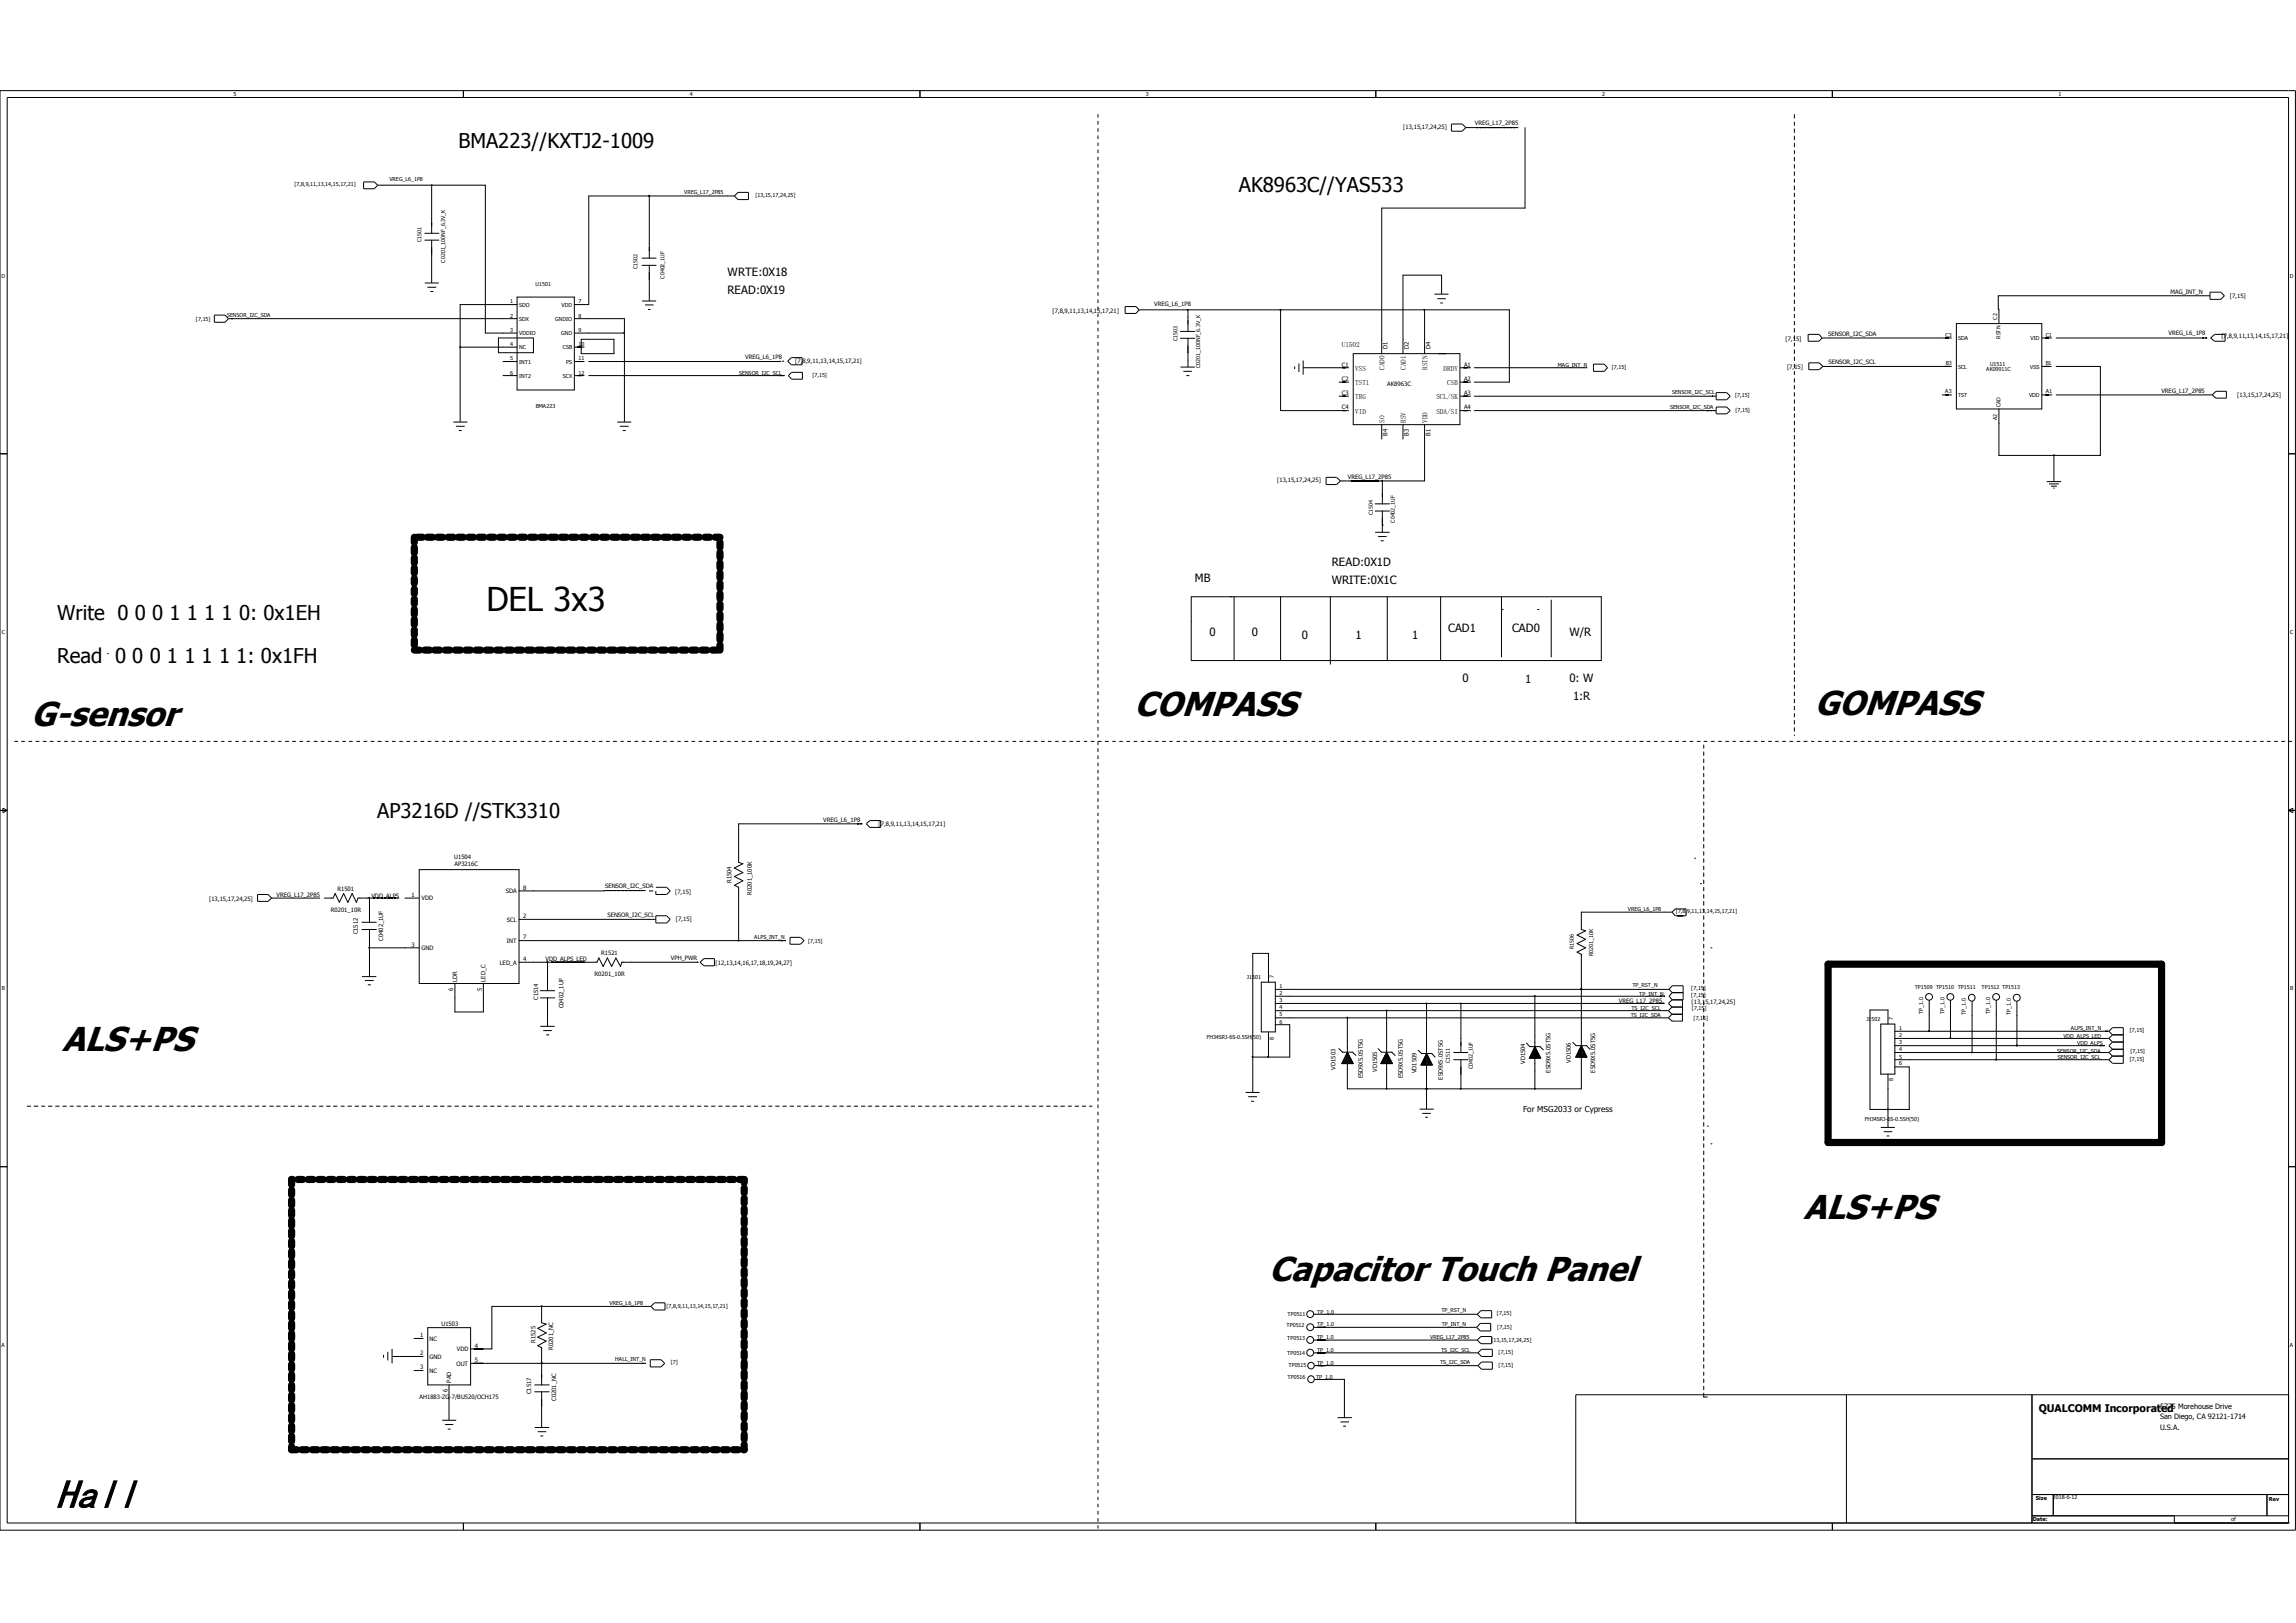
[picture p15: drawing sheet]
<svg xmlns="http://www.w3.org/2000/svg" width="297mm" height="210mm" viewBox="0 0 297 210" stroke-linecap="round" stroke-linejoin="round" font-family="sans-serif">
<defs><g id="words">
<text font-size="5.4" x="7.2" y="195.1">Hall</text>
<g font-size="4.5">
<text x="4" y="93.9">G-sensor</text>
<text x="146.7" y="92.6">COMPASS</text>
<text x="234.7" y="92.5">GOMPASS</text>
<text x="8" y="136">ALS+PS</text>
<text x="233.3" y="157.7">ALS+PS</text>
<text x="164.1" y="165.8">Capacitor Touch Panel</text>
</g>
<text font-size="4.2" x="62.9" y="79.1">DEL 3x3</text>
<g font-size="2.6">
<text x="59.3" y="19.2">BMA223//KXTJ2-1009</text>
<text x="160.3" y="24.8">AK8963C//YAS533</text>
<text x="7.4" y="80.2">Write 0 0 0 1 1 1 1 0: 0x1EH</text>
<text x="7.4" y="85.8">Read 0 0 0 1 1 1 1 1: 0x1FH</text>
<text x="48.8" y="105.8">AP3216D //STK3310</text>
</g>
<g font-size="1.5">
<text x="94.1" y="35.7">WRTE:0X18</text>
<text x="94.1" y="38">READ:0X19</text>
<text x="154.6" y="75.3">MB</text>
<text x="172.3" y="73.2">READ:0X1D</text>
<text x="172.3" y="75.5">WRITE:0X1C</text>
<text x="156.4" y="82.2">0</text>
<text x="161.9" y="82.2">0</text>
<text x="168.4" y="82.7">0</text>
<text x="175.3" y="82.7">1</text>
<text x="182.7" y="82.7">1</text>
<text x="187.3" y="81.8">CAD1</text>
<text x="195.6" y="81.8">CAD0</text>
<text x="203" y="82.2">W/R</text>
<text x="189.2" y="88.3">0</text>
<text x="197.3" y="88.3">1</text>
<text x="203" y="88.3">0: W</text>
<text x="203.5" y="90.5">1:R</text>
</g>
<text font-size="1.4" x="263.7" y="182.7">QUALCOMM Incorporated</text>
<text font-size="1.1" x="197" y="143.8">For MSG2033 or Cypress</text>
<g font-size=".9">
<text x="173.6" y="44.9">U1502</text>
<text x="175.3" y="48">VSS</text>
<text x="179.1" y="47.9" transform="rotate(-90 179.1 47.9)">CAD0</text>
<text x="181.9" y="47.9" transform="rotate(-90 181.9 47.9)">CAD1</text>
<text x="184.7" y="47.9" transform="rotate(-90 184.7 47.9)">RSTN</text>
<text x="186.7" y="48">DRDY</text>
<text x="175.3" y="49.8">TST1</text>
<text x="175.3" y="51.6">TRG</text>
<text x="175.3" y="53.5">VID</text>
<text x="185.8" y="51.6">SCL/SK</text>
<text x="185.8" y="53.5">SDA/SI</text>
<text x="187.2" y="49.8">CSB</text>
<text x="179.1" y="54.7" transform="rotate(-90 179.1 54.7)">SO</text>
<text x="181.9" y="54.7" transform="rotate(-90 181.9 54.7)">RSV</text>
<text x="184.7" y="54.7" transform="rotate(-90 184.7 54.7)">VDD</text>
<text x="279.4" y="185">U.S.A.</text>
<text x="279.4" y="183.6">San Diego, CA 92121-1714</text>
<text x="279.4" y="182.2">5775 Morehouse Drive</text>
</g>
<g font-size=".8">
<text x="181.5" y="16.7">[13,15,17,24,25]</text>
<text x="190.8" y="16.2">VREG_L17_2P85</text>
<text x="136.1" y="40.4">[7,8,9,11,13,14,15,17,21]</text>
<text x="149.3" y="39.6">VREG_L6_1P8</text>
<text x="280.8" y="38">MAG_INT_N</text>
<text x="288.4" y="38.6">[7,15]</text>
<text x="96.4" y="46.5">VREG_L6_1P8</text>
<text x="102.9" y="47">[7,8,9,11,13,14,15,17,21]</text>
<text x="173.6" y="47.4">C1</text>
<text x="179.5" y="45.2" transform="rotate(-90 179.5 45.2)">D1</text>
<text x="182.2" y="45.2" transform="rotate(-90 182.2 45.2)">D2</text>
<text x="185" y="45.2" transform="rotate(-90 185 45.2)">D4</text>
<text x="189.4" y="47.4">A1</text>
<text x="231" y="44.1">[7,15]</text>
<text x="231.2" y="47.8">[7,15]</text>
<text x="236.5" y="43.4">SENSOR_I2C_SDA</text>
<text x="236.5" y="47.1">SENSOR_I2C_SCL</text>
<text x="280.5" y="43.4">VREG_L6_1P8</text>
<text x="287.4" y="43.7">[7,8,9,11,13,14,15,17,21]</text>
<text x="173.6" y="49.2">C2</text>
<text x="173.6" y="51.1">C3</text>
<text x="173.6" y="52.9">C4</text>
<text x="179.4" y="49.9">AK8963C</text>
<text x="189.4" y="49.2">A2</text>
<text x="189.4" y="51.1">A3</text>
<text x="189.4" y="52.9">A4</text>
<text x="279.6" y="50.9">VREG_L17_2P85</text>
<text x="289.4" y="51.3">[13,15,17,24,25]</text>
<text x="179.5" y="56.4" transform="rotate(-90 179.5 56.4)">B4</text>
<text x="182.2" y="56.4" transform="rotate(-90 182.2 56.4)">B3</text>
<text x="185" y="56.4" transform="rotate(-90 185 56.4)">B1</text>
<text x="165.2" y="62.4">[13,15,17,24,25]</text>
<text x="174.4" y="62">VREG_L17_2P85</text>
<text x="106.5" y="106.4">VREG_L6_1P8</text>
<text x="113.7" y="106.8">[7,8,9,11,13,14,15,17,21]</text>
<text x="58.8" y="111.1">U1504</text>
<text x="58.8" y="112.1">AP3216C</text>
<text x="27" y="116.6">[13,15,17,24,25]</text>
<text x="35.8" y="116">VREG_L17_2P85</text>
<text x="42.8" y="117.9">R0201_10R</text>
<text x="43.6" y="115.3">R1501</text>
<text x="48" y="116.2">VDD_ALPS</text>
<text x="53.3" y="116">1</text>
<text x="54.5" y="116.5">VDD</text>
<text x="65.4" y="115.6">SDA</text>
<text x="65.6" y="119.3">SCL</text>
<text x="67.7" y="118.8">2</text>
<text x="67.7" y="115.1">8</text>
<text x="78.3" y="114.9">SENSOR_I2C_SDA</text>
<text x="78.6" y="118.7">SENSOR_I2C_SCL</text>
<text x="87.3" y="115.7">[7,15]</text>
<text x="87.4" y="119.2">[7,15]</text>
<text x="94.6" y="114.3" transform="rotate(-90 94.6 114.3)">R1504</text>
<text x="97.3" y="115.8" transform="rotate(-90 97.3 115.8)">R0201_100K</text>
<text x="46.3" y="120.9" transform="rotate(-90 46.3 120.9)">C1512</text>
<text x="49.6" y="121.7" transform="rotate(-90 49.6 121.7)">C0402_1UF</text>
<text x="53.3" y="122.5">3</text>
<text x="54.5" y="122.9">GND</text>
<text x="64.6" y="124.8">LED_A</text>
<text x="65.6" y="122">INT</text>
<text x="67.7" y="121.5">7</text>
<text x="67.7" y="124.3">4</text>
<text x="70.6" y="124.4">VDD_ALPS_LED</text>
<text x="77.8" y="123.6">R1521</text>
<text x="86.8" y="124.2">VPH_PWR</text>
<text x="92.6" y="124.8">[12,13,14,16,17,18,19,24,27]</text>
<text x="58.6" y="128.2" transform="rotate(-90 58.6 128.2)">6</text>
<text x="59.1" y="127" transform="rotate(-90 59.1 127)">LDR</text>
<text x="62.3" y="128.2" transform="rotate(-90 62.3 128.2)">5</text>
<text x="62.8" y="127" transform="rotate(-90 62.8 127)">LED_C</text>
<text x="69.6" y="129.4" transform="rotate(-90 69.6 129.4)">C1514</text>
<text x="72.9" y="130.5" transform="rotate(-90 72.9 130.5)">C0402_1UF</text>
<text x="76.9" y="126.2">R0201_10R</text>
<text x="209.4" y="129.8">VREG_L17_2P85</text>
<text x="218.8" y="129.9">[13,15,17,24,25]</text>
<text x="197.3" y="137.7" transform="rotate(-90 197.3 137.7)">VD1504</text>
<text x="203.2" y="137.5" transform="rotate(-90 203.2 137.5)">VD1506</text>
<text x="172.7" y="138.4" transform="rotate(-90 172.7 138.4)">VD1503</text>
<text x="176.3" y="139.5" transform="rotate(-90 176.3 139.5)">ESD9X5.0ST5G</text>
<text x="178.1" y="138.7" transform="rotate(-90 178.1 138.7)">VD1505</text>
<text x="181.5" y="139.5" transform="rotate(-90 181.5 139.5)">ESD9X5.0ST5G</text>
<text x="183.2" y="138.9" transform="rotate(-90 183.2 138.9)">VD1509</text>
<text x="186.6" y="139.7" transform="rotate(-90 186.6 139.7)">ESD9X5.0ST5G</text>
<text x="200.6" y="138.8" transform="rotate(-90 200.6 138.8)">ESD9X5.0ST5G</text>
<text x="206.4" y="138.8" transform="rotate(-90 206.4 138.8)">ESD9X5.0ST5G</text>
<text x="54.4" y="173">1</text>
<text x="55.6" y="173.5">NC</text>
<text x="57.1" y="171.5">U1503</text>
<text x="69.3" y="173.7" transform="rotate(-90 69.3 173.7)">R1525</text>
<text x="54.4" y="175.3">2</text>
<text x="54.4" y="177.2">3</text>
<text x="55.6" y="175.8">GND</text>
<text x="55.6" y="177.6">NC</text>
<text x="58.4" y="178.9" transform="rotate(-90 58.4 178.9)">PAD</text>
<text x="59.1" y="176.7">OUT</text>
<text x="59.1" y="174.8">VDD</text>
<text x="61.4" y="174.4">4</text>
<text x="61.4" y="176.2">5</text>
<text x="71.5" y="174.7" transform="rotate(-90 71.5 174.7)">R0201_NC</text>
<text x="54.3" y="181.1">AH1883-ZG-7/BU520/OCH175</text>
<text x="57.9" y="180.2" transform="rotate(-90 57.9 180.2)">6</text>
<text x="68.7" y="180.4" transform="rotate(-90 68.7 180.4)">C1517</text>
<text x="72" y="181.3" transform="rotate(-90 72 181.3)">C0201_NC</text>
</g>
<g font-size=".7">
<text x="30.2" y="12.4">5</text>
<text x="89.2" y="12.4">4</text>
<text x="148.2" y="12.4">3</text>
<text x="207.3" y="12.4">2</text>
<text x="266.3" y="12.4">1</text>
<text x="50.4" y="23.4">VREG_L6_1P8</text>
<text x="38.1" y="24.1">[7,8,9,11,13,14,15,17,21]</text>
<text x="88.5" y="25.1">VREG_L17_2P85</text>
<text x="97.7" y="25.5">[13,15,17,24,25]</text>
<text x=".2" y="36">D</text>
<text x="54.5" y="31.4" transform="rotate(-90 54.5 31.4)">C1501</text>
<text x="57.6" y="34" transform="rotate(-90 57.6 34)">C0201_100NF_6.3V_K</text>
<text x="82.5" y="34.8" transform="rotate(-90 82.5 34.8)">C1502</text>
<text x="296.2" y="36">D</text>
<text x="25.4" y="41.6">[7,15]</text>
<text x="29.4" y="41.1">SENSOR_I2C_SDA</text>
<text x="66" y="39.2">1</text>
<text x="66" y="41.1">2</text>
<text x="67.2" y="39.7">SDO</text>
<text x="67.2" y="41.5">SDX</text>
<text x="69.3" y="36.9">U1501</text>
<text x="71.8" y="41.5">GNDIO</text>
<text x="72.6" y="39.7">VDD</text>
<text x="74.8" y="39.2">7</text>
<text x="74.8" y="41.1">8</text>
<text x="86" y="36.1" transform="rotate(-90 86 36.1)">C0402_1UF</text>
<text x="258.4" y="41.3" transform="rotate(-90 258.4 41.3)">C2</text>
<text x="66" y="42.9">3</text>
<text x="66" y="44.8">4</text>
<text x="66" y="46.6">5</text>
<text x="67.2" y="43.4">VDDIO</text>
<text x="67.2" y="45.2">NC</text>
<text x="67.2" y="47.1">INT1</text>
<text x="72.6" y="43.4">GND</text>
<text x="72.8" y="45.2">CSB</text>
<text x="73.2" y="47.1">PS</text>
<text x="74.8" y="42.9">9</text>
<text x="74.8" y="44.8">10</text>
<text x="74.8" y="46.6">11</text>
<text x="152.3" y="44.2" transform="rotate(-90 152.3 44.2)">C1503</text>
<text x="155.3" y="47.6" transform="rotate(-90 155.3 47.6)">C0201_100NF_6.3V_K</text>
<text x="201.5" y="47.4">MAG_INT_N</text>
<text x="208.5" y="47.7">[7,15]</text>
<text x="251.7" y="43.5">C3</text>
<text x="251.7" y="47.2">B3</text>
<text x="253.3" y="47.7">SCL</text>
<text x="253.3" y="44">SDA</text>
<text x="256.9" y="47.9">AK09911C</text>
<text x="257.4" y="47.3">U1511</text>
<text x="258.8" y="43.8" transform="rotate(-90 258.8 43.8)">RSTN</text>
<text x="262.6" y="47.7">VSS</text>
<text x="262.7" y="44">VID</text>
<text x="264.6" y="47.2">B1</text>
<text x="264.6" y="43.5">C1</text>
<text x="66" y="48.5">6</text>
<text x="67.2" y="48.9">INT2</text>
<text x="69.3" y="52.8">BMA223</text>
<text x="72.8" y="48.9">SCX</text>
<text x="74.8" y="48.5">12</text>
<text x="95.6" y="48.5">SENSOR_I2C_SCL</text>
<text x="105.1" y="48.8">[7,15]</text>
<text x="216" y="52.9">SENSOR_I2C_SDA</text>
<text x="216.3" y="51">SENSOR_I2C_SCL</text>
<text x="224.5" y="51.4">[7,15]</text>
<text x="224.5" y="53.3">[7,15]</text>
<text x="251.6" y="50.9">A3</text>
<text x="253.3" y="51.4">TST</text>
<text x="258.8" y="52.7" transform="rotate(-90 258.8 52.7)">CAD</text>
<text x="262.5" y="51.4">VDD</text>
<text x="264.6" y="50.9">A1</text>
<text x="258.4" y="54.3" transform="rotate(-90 258.4 54.3)">A2</text>
<text x="177.6" y="66.7" transform="rotate(-90 177.6 66.7)">C1504</text>
<text x="180.4" y="67.6" transform="rotate(-90 180.4 67.6)">C0402_1UF</text>
<text x=".3" y="82.1">C</text>
<text x="296.2" y="82.1">C</text>
<text x="210.6" y="117.9">VREG_L6_1P8</text>
<text x="216.8" y="118.2">[7,8,9,11,13,14,15,17,21]</text>
<text x="97.6" y="121.6">ALPS_INT_N</text>
<text x="104.5" y="122">[7,15]</text>
<text x="203.6" y="122.8" transform="rotate(-90 203.6 122.8)">R1506</text>
<text x="206.1" y="123.7" transform="rotate(-90 206.1 123.7)">R0201_10K</text>
<text x=".3" y="128.2">B</text>
<text x="161.3" y="126.7">J1501</text>
<text x="164.8" y="126.5" transform="rotate(-90 164.8 126.5)">7</text>
<text x="165.5" y="127.8">1</text>
<text x="165.5" y="128.7">2</text>
<text x="165.5" y="129.7">3</text>
<text x="165.5" y="130.6">4</text>
<text x="165.5" y="131.5">5</text>
<text x="211" y="131.6">TS_I2C_SDA</text>
<text x="211" y="130.7">TS_I2C_SCL</text>
<text x="211.2" y="127.7">TP_RST_N</text>
<text x="212.1" y="128.8">TP_INT_N</text>
<text x="218.8" y="129">[7,15]</text>
<text x="218.8" y="128.1">[7,15]</text>
<text x="218.9" y="130.7">[7,15]</text>
<text x="219.1" y="131.9">[7,15]</text>
<text x="244.9" y="132" transform="rotate(-90 244.9 132)">7</text>
<text x="247.7" y="127.9">TP1509 TP1510 TP1511</text>
<text x="248.8" y="131.2" transform="rotate(-90 248.8 131.2)">TP_1.0</text>
<text x="251.5" y="131.2" transform="rotate(-90 251.5 131.2)">TP_1.0</text>
<text x="254.3" y="131.3" transform="rotate(-90 254.3 131.3)">TP_1.0</text>
<text x="256.3" y="127.9">TP1512 TP1513</text>
<text x="257.4" y="131.2" transform="rotate(-90 257.4 131.2)">TP_1.0</text>
<text x="260.1" y="131.3" transform="rotate(-90 260.1 131.3)">TP_1.0</text>
<text x="296.2" y="128.2">B</text>
<text x="156.1" y="134.4">FH34SRJ-6S-0.5SH(50)</text>
<text x="164.8" y="134.5" transform="rotate(-90 164.8 134.5)">8</text>
<text x="165.5" y="132.4">6</text>
<text x="187.5" y="137.6" transform="rotate(-90 187.5 137.6)">C1511</text>
<text x="241.4" y="132.1">J1502</text>
<text x="245.7" y="133.3">1</text>
<text x="245.7" y="134.2">2</text>
<text x="245.7" y="135.1">3</text>
<text x="245.7" y="136">4</text>
<text x="245.7" y="137">5</text>
<text x="245.7" y="137.9">6</text>
<text x="266.1" y="136.2">SENSOR_I2C_SDA</text>
<text x="266.2" y="137">SENSOR_I2C_SCL</text>
<text x="266.9" y="134.3">VDD_ALPS_LED</text>
<text x="267.9" y="133.3">ALPS_INT_N</text>
<text x="268.7" y="135.2">VDD_ALPS</text>
<text x="275.5" y="137.3">[7,15]</text>
<text x="275.5" y="133.5">[7,15]</text>
<text x="275.6" y="136.3">[7,15]</text>
<text x="190.5" y="138.4" transform="rotate(-90 190.5 138.4)">C0402_1UF</text>
<text x="244.9" y="139.9" transform="rotate(-90 244.9 139.9)">8</text>
<text x="241.2" y="145.1">FH34SRJ-6S-0.5SH(50)</text>
<text x="78.9" y="168.8">VREG_L6_1P8</text>
<text x="86.2" y="169.3">[7,8,9,11,13,14,15,17,21]</text>
<text x="166.4" y="171.8">TP0512</text>
<text x="166.5" y="173.4">TP0513</text>
<text x="166.6" y="170.3">TP0511</text>
<text x="170.4" y="173.3">TP_1.0</text>
<text x="170.4" y="171.6">TP_1.0</text>
<text x="170.4" y="170.1">TP_1.0</text>
<text x="185" y="173.2">VREG_L17_2P85</text>
<text x="186.4" y="169.8">TP_RST_N</text>
<text x="186.5" y="171.6">TP_INT_N</text>
<text x="192.9" y="173.6">[13,15,17,24,25]</text>
<text x="193.6" y="170.2">[7,15]</text>
<text x="193.7" y="172">[7,15]</text>
<text x=".2" y="174.3">A</text>
<text x="79.6" y="176.2">HALL_INT_N</text>
<text x="86.8" y="176.5">[7]</text>
<text x="166.5" y="175.3">TP0514</text>
<text x="166.6" y="178.4">TP0516</text>
<text x="166.7" y="176.8">TP0515</text>
<text x="170.2" y="178.4">TP_1.0</text>
<text x="170.4" y="176.6">TP_1.0</text>
<text x="170.4" y="174.9">TP_1.0</text>
<text x="186.3" y="176.5">TS_I2C_SDA</text>
<text x="186.4" y="174.9">TS_I2C_SCL</text>
<text x="193.9" y="175.2">[7,15]</text>
<text x="193.9" y="176.9">[7,15]</text>
<text x="296.2" y="174.3">A</text>
<text x="263" y="196.8">Date:</text>
<text x="263.4" y="194.1">Size</text>
<text x="265.6" y="194">2018-6-12</text>
<text x="288.6" y="196.8">of</text>
<text x="293.5" y="194.2">Rev</text>
</g>
</g></defs>
<g fill="none" stroke="#000" stroke-width=".13">
<path d="M0 11.7h296.9v186.3h-296.9zM.9 12.6h295.1v184.5h-295.1zM59.9 11.7v.9M119 11.7v.9M142 14.8v.4M142 15.7v.4M142 16.6v.5M142 17.5v.5M142 18.5v.4M142 19.3v.5M178 11.7v.9M187.7 16h1.4l.5 .5-.5 .5h-1.4z"/>
<path d="M189.6 16.5h6.8M197.3 16.5v10.4h-18.6v18.9M232.1 14.8v.5M232.1 15.8v.4M232.1 16.7v.4M232.1 17.6v.5M232.1 18.5v.5M232.1 19.5v.4M237 11.7v.9M47 23.5h1.4l.5 .5-.5 .4h-1.4zM48.9 24h13.9v19.1h4.1M54.9 30.2h1.9"/>
<path d="M54.9 31.1h1.9M54.9 36.6h1.9M55.3 37.2h1.1M55.7 37.7h.3M55.8 24v6.2M55.8 31.1v5.5M66.9 38.4h7.4v12.1h-7.4zM66.9 39.4h-7.4v15.2M83.1 33.4h1.8M83.1 34.3h1.8M83.1 38.9h1.8M83.4 39.5h1.1"/>
<path d="M84 25.4v8M84 34.3v4.6M95 25.4h-18.8v14h-1.9M95 25.4l.5-.5h1.3v.9h-1.3zM142 20.3v.4M142 21.2v.5M142 22.1v.5M142 23v.5M142 24v.4M142 24.9v.5M142 25.8v.5M142 26.8v.4"/>
<path d="M142 27.6v.5M142 28.6v.4M142 29.5v.5M142 30.4v.5M142 31.3v.5M142 32.3v.4M142 33.2v.5M142 34.1v.5M142 35v.5M142 36v.4M142 36.9v.4M142 37.8v.5"/>
<path d="M142 38.7v.5M142 39.7v.4M145.5 39.7h1.4l.5 .4-.5 .5h-1.4zM185.5 38.1h1.9M185.9 38.7h1.1M186.3 39.2h.3M186.5 38.1v-2.5h-5v10.2M232.1 20.4v.4M232.1 21.3v.5M232.1 22.2v.5M232.1 23.2v.4M232.1 24v.6"/>
<path d="M232.1 25v.4M232.1 25.9v.5M232.1 26.8v.5M232.1 27.8v.4M232.1 28.7v.4M232.1 29.6v.5M232.1 30.5v.5M232.1 31.5v.4M232.1 32.3v.5M232.1 33.3v.4M232.1 34.2v.5M232.1 35.1v.5"/>
<path d="M232.1 36v.5M232.1 37v.4M232.1 37.9v.5M232.1 38.8v.5M232.1 39.8v.4M285.9 38.3h-27.4l.1 3.6M285.9 37.8h1.4l.4 .5-.4 .4h-1.4zM0 58.7h.9M27.7 40.8h1.4l.4 .4-.4 .5h-1.4zM29.5 41.2h37.4M58.6 54.6h1.9M59 55.2h1.1"/>
<path d="M59.4 55.7h.3M59.5 44.9h7.4M64.5 43.7h4.5v1.9h-4.5zM65.1 46.8h1.8M65.1 48.6h1.8M74.3 44.9h1.3M74.3 46.8h1.3M74.3 48.6h1.3M74.3 41.2h6.5v13.4M74.3 43.1h6.5M75.2 43.9h4.2v1.9h-4.2zM76.2 48.6h25.3h-.4"/>
<path d="M76.2 46.8h24.8M79.8 54.6h1.9M80.2 55.2h1.1M80.6 55.7h.3M83.8 40h.4M100.7 46.7h.1M101.2 46.7h.2M102.4 46.3h1.4v.9h-1.4l-.5-.5zM102.4 48.2h1.4v.9h-1.4l-.4-.5zM142 40.6v.4M142 41.5v.5M142 42.4v.5"/>
<path d="M142 43.3v.5M142 44.2v.5M142 45.2v.4M142 46.1v.5M142 47v.5M142 48v.4M142 48.9v.4M142 49.8v.4M142 50.7v.5M142 51.6v.5M142 52.5v.5M142 53.5v.4"/>
<path d="M142 54.4v.5M142 55.3v.5M142 56.2v.5M142 57.2v.4M142 58.1v.4M142 59v.5M142 59.9v.5M147.4 40.1h47.8v9.3h-4.5M152.7 42.9h1.9M152.7 43.8h1.9M152.7 47.5h1.9M153.1 48h1.1"/>
<path d="M153.5 48.6h.3M153.7 40.1v2.8M153.7 43.8v3.7M165.7 40.1v13h8.8M167.5 47.4v.4M168 47v1.1M168.6 47.6h5.9M168.6 46.7v1.8M173.2 49.4h1.3M173.2 51.3h1.3M175 45.8h13.8v9.1h-13.8zM178.7 54.9v1.9"/>
<path d="M181.5 54.9v1.9M184.3 40.1v5.7M184.3 54.9v7.3h-5.5M188.8 47.6h1.5M188.8 49.4h1.5M188.8 51.3h1.5M188.8 53.1h1.5M190.7 51.3h31.3M190.7 53.1h31.2h-.2M190.7 47.6h14.6M206.1 47.1h1.4l.4 .5-.4 .4h-1.4zM222 50.8h1.4l.4 .5-.4 .4h-1.4z"/>
<path d="M222 52.7h1.4l.4 .4-.4 .5h-1.4zM232.1 40.7v.4M232.1 41.6v.4M232.1 42.5v.5M232.1 43.4v.5M232.1 44.4v.4M232.1 45.3v.5M232.1 46.2v.5M232.1 47.1v.5M232.1 48v.5M232.1 49v.4M232.1 49.9v.4"/>
<path d="M232.1 50.8v.5M232.1 51.7v.5M232.1 52.7v.4M232.1 53.6v.4M232.1 54.5v.4M232.1 55.4v.5M232.1 56.3v.5M232.1 57.2v.5M232.1 58.2v.4M232.1 59.1v.5M233.9 43.3h1.4l.4 .4-.4 .5h-1.4zM234 46.9h1.3l.5 .5-.5 .4h-1.3z"/>
<path d="M235.7 43.7h16.8M235.8 47.4h16.7M251.2 51.1h1.3M253.1 41.9h11v11h-11zM264.1 51.1h1.4M264.1 47.4h1.3M264.1 43.7h1.3M265.7 58.9v3.4M266 43.7h19.5h-.2M266 47.4h5.7v11.5h-13.1v-6M266 51.1h20.2M286 43.7l.5-.4h1.3v.9h-1.3z"/>
<path d="M286.2 51.1l.4-.5h1.4v.9h-1.4zM296 58.7h.9M142 60.9v.4M142 61.8v.4M142 62.7v.5M142 63.6v.5M142 64.6v.4M142 65.4v.6M142 66.4v.4M142 67.3v.5M142 68.2v.5M142 69.2v.4"/>
<path d="M142 70.1v.4M142 71v.5M142 71.9v.5M142 72.9v.4M142 73.7v.5M142 74.7v.5M142 75.6v.5M142 76.5v.5M142 77.5v.4M142 78.4v.5M142 79.3v.5M154.1 77.2h53v8.3h-53z"/>
<path d="M159.2 77.2h.1M159.6 77.2v8.3M165.7 77.2v8.3M171.5 61.8h1.4l.5 .4-.5 .5h-1.4zM172.1 77.2v8.7M173.4 62.2h5.4M177.9 65.2h1.8M177.9 66.1h1.8M177.9 68.9h1.8M178.3 69.4h1.1M178.6 70h.4M178.8 67.9h.1"/>
<path d="M178.8 62.2v3M178.8 66.1v2.8M179.5 77.2v8.3M186.4 77.2v8.3M194.2 77.2v7.8M194.3 78.9h.1M198.9 78.9h.1M200.7 77.6v7.4M232.1 60v.5M232.1 61v.4M232.1 61.9v.4M232.1 62.8v.4"/>
<path d="M232.1 63.7v.5M232.1 64.6v.5M232.1 65.6v.4M232.1 66.5v.5M232.1 67.4v.5M232.1 68.3v.5M232.1 69.3v.4M232.1 70.2v.5M232.1 71.1v.4M232.1 72v.5M232.1 72.9v.5M232.1 73.9v.4"/>
<path d="M232.1 74.8v.4M232.1 75.7v.5M232.1 76.6v.5M232.1 77.6v.4M232.1 78.5v.5M232.1 79.4v.5M264.8 62.3h1.8M265 62.6h1.3M265.3 62.9h.8M265.6 63.2h.2M1.9 95.9h.4M2.8 95.9h.4"/>
<path d="M3.7 95.9h.4M4.6 95.9h.5M5.5 95.9h.5M6.4 95.9h.5M7.4 95.9h.4M8.3 95.9h.5M9.2 95.9h.5M10.2 95.9h.4M11.1 95.9h.4M12 95.9h.4M12.9 95.9h.5M13.8 95.9h.5"/>
<path d="M13.9 84.6h.1M14.8 95.9h.4M15.7 95.9h.5M16.6 95.9h.5M17.5 95.9h.5M18.5 95.9h.4M19.4 95.9h.5M20.3 95.9h.4M21.2 95.9h.5M22.1 95.9h.5M23.1 95.9h.4M24 95.9h.4"/>
<path d="M24.9 95.9h.5M25.8 95.9h.5M26.8 95.9h.4M27.6 95.9h.6M28.6 95.9h.4M29.5 95.9h.5M30.4 95.9h.5M31.4 95.9h.4M32.3 95.9h.4M33.2 95.9h.5M34.1 95.9h.5M35.1 95.9h.4"/>
<path d="M36 95.9h.4M36.9 95.9h.5M37.8 95.9h.5M38.7 95.9h.5M39.7 95.9h.4M40.6 95.9h.5M41.5 95.9h.5M42.4 95.9h.5M43.3 95.9h.5M44.3 95.9h.4M45.2 95.9h.4M46.1 95.9h.5"/>
<path d="M47 95.9h.5M48 95.9h.4M48.9 95.9h.5M49.8 95.9h.4M50.7 95.9h.5M51.6 95.9h.5M52.6 95.9h.4M53.5 95.9h.4M54.4 95.9h.5M55.3 95.9h.5M56.3 95.9h.4M57.2 95.9h.4"/>
<path d="M58.1 95.9h.5M59 95.9h.5M59.9 95.9h.5M60.9 95.9h.4M61.8 95.9h.5M62.7 95.9h.5M63.6 95.9h.5M64.6 95.9h.4M65.5 95.9h.5M66.4 95.9h.4M67.3 95.9h.5M68.2 95.9h.5"/>
<path d="M69.2 95.9h.4M70.1 95.9h.5M71 95.9h.5M71.9 95.9h.5M72.9 95.9h.4M73.8 95.9h.5M74.7 95.9h.5M75.6 95.9h.5M76.6 95.9h.4M77.5 95.9h.4M78.4 95.9h.5M79.3 95.9h.5"/>
<path d="M80.3 95.9h.4M81.2 95.9h.4M82.1 95.9h.4M83 95.9h.5M83.9 95.9h.5M84.8 95.9h.5M85.8 95.9h.4M86.7 95.9h.5M87.6 95.9h.5M88.5 95.9h.5M89.5 95.9h.4M90.4 95.9h.4"/>
<path d="M91.3 95.9h.5M92.2 95.9h.5M93.1 95.9h.5M94.1 95.9h.4M95 95.9h.5M95.9 95.9h.5M96.8 95.9h.5M97.8 95.9h.4M98.7 95.9h.4M99.6 95.9h.5M100.5 95.9h.5M101.5 95.9h.4"/>
<path d="M102.4 95.9h.4M103.3 95.9h.5M104.2 95.9h.5M105.2 95.9h.4M106 95.9h.5M107 95.9h.4M107.9 95.9h.5M108.8 95.9h.5M109.7 95.9h.5M110.7 95.9h.4M111.6 95.9h.5M112.5 95.9h.5"/>
<path d="M113.5 95.9h.4M114.3 95.9h.5M115.3 95.9h.4M116.2 95.9h.5M117.1 95.9h.5M118 95.9h.5M119 95.9h.4M119.9 95.9h.5M120.8 95.9h.5M121.7 95.9h.5M122.7 95.9h.4M123.6 95.9h.4"/>
<path d="M124.5 95.9h.5M125.4 95.9h.5M126.4 95.9h.4M127.3 95.9h.4M128.2 95.9h.5M129.1 95.9h.5M130 95.9h.5M131 95.9h.4M131.9 95.9h.4M132.8 95.9h.5M133.7 95.9h.5M134.7 95.9h.4"/>
<path d="M135.6 95.9h.4M136.5 95.9h.4M137.4 95.9h.5M138.3 95.9h.5M139.2 95.9h.5M140.2 95.9h.4M141.1 95.9h.5M142 80.2v.5M142 81.2v.4M142 82.1v.4M142 83v.4M142 83.9v.5"/>
<path d="M142 84.8v.5M142 85.8v.4M142 86.7v.5M142 87.6v.5M142 88.5v.5M142 89.5v.4M142 90.4v.4M142 91.3v.4M142 92.2v.5M142 93.1v.5M142 94.1v.4M142 95v.4"/>
<path d="M142 96.8v.5M142 97.7v.5M142 98.7v.4M142 99.6v.5M142.5 95.9h-.5v.5M142.9 95.9h.5M143.9 95.9h.4M144.8 95.9h.4M145.7 95.9h.5M146.6 95.9h.5M147.6 95.9h.4M148.5 95.9h.4"/>
<path d="M149.4 95.9h.5M150.3 95.9h.5M151.3 95.9h.4M152.2 95.9h.5M153.1 95.9h.4M154 95.9h.5M154.9 95.9h.5M155.9 95.9h.4M156.8 95.9h.4M157.7 95.9h.5M158.6 95.9h.5M159.6 95.9h.4"/>
<path d="M160.4 95.9h.5M161.4 95.9h.4M162.3 95.9h.5M163.2 95.9h.5M164.1 95.9h.5M165.1 95.9h.4M166 95.9h.5M166.9 95.9h.5M167.9 95.9h.4M168.8 95.9h.4M169.7 95.9h.4M170.6 95.9h.5"/>
<path d="M171.5 95.9h.5M172.5 95.9h.4M173.4 95.9h.5M174.3 95.9h.5M175.2 95.9h.5M176.1 95.9h.5M177.1 95.9h.4M178 95.9h.4M178.9 95.9h.5M179.8 95.9h.5M180.8 95.9h.4M181.7 95.9h.4"/>
<path d="M182.6 95.9h.4M183.5 95.9h.5M184.4 95.9h.5M185.4 95.9h.4M186.3 95.9h.4M187.2 95.9h.5M188.1 95.9h.5M189.1 95.9h.4M190 95.9h.4M190.9 95.9h.4M191.8 95.9h.5M192.7 95.9h.5"/>
<path d="M193.7 95.9h.4M194.6 95.9h.5M195.5 95.9h.5M196.4 95.9h.5M197.4 95.9h.4M198.3 95.9h.5M199.2 95.9h.4M200.1 95.9h.5M201 95.9h.5M202 95.9h.4M202.9 95.9h.4M203.8 95.9h.5"/>
<path d="M204.7 95.9h.5M205.7 95.9h.4M206.6 95.9h.5M207.5 95.9h.4M208.4 95.9h.5M209.3 95.9h.5M210.3 95.9h.4M211.2 95.9h.4M212.1 95.9h.5M213 95.9h.5M214 95.9h.4M214.9 95.9h.4"/>
<path d="M215.8 95.9h.5M216.7 95.9h.5M217.6 95.9h.5M218.6 95.9h.4M219.5 95.9h.5M220.4 95.9h.5M220.4 96.4v.4M220.4 97.3v.4M220.4 98.2v.5M220.4 99.1v.5M221.3 95.9h.5M222.2 95.9h.5"/>
<path d="M223.2 95.9h.4M224.1 95.9h.4M225 95.9h.5M225.9 95.9h.5M226.9 95.9h.4M227.8 95.9h.5M228.7 95.9h.5M229.6 95.9h.5M230.5 95.9h.5M231.5 95.9h.4M232.1 80.3v.5M232.1 81.2v.5"/>
<path d="M232.1 82.2v.4M232.1 83.1v.5M232.1 84v.5M232.1 85v.4M232.1 85.9v.4M232.1 86.8v.4M232.1 87.7v.5M232.1 88.6v.5M232.1 89.5v.5M232.1 90.5v.4M232.1 91.4v.5M232.1 92.3v.5"/>
<path d="M232.1 93.2v.5M232.1 94.1v.5M232.1 95.1v.1M232.4 95.9h.5M233.3 95.9h.5M234.3 95.9h.4M235.2 95.9h.4M236.1 95.9h.5M237 95.9h.5M238 95.9h.4M238.8 95.9h.5M239.8 95.9h.4"/>
<path d="M240.7 95.9h.5M241.6 95.9h.5M242.5 95.9h.5M243.5 95.9h.4M244.4 95.9h.5M245.3 95.9h.4M246.3 95.9h.4M247.1 95.9h.5M248.1 95.9h.4M249 95.9h.5M249.9 95.9h.5M250.8 95.9h.5"/>
<path d="M251.8 95.9h.4M252.7 95.9h.5M253.6 95.9h.5M254.5 95.9h.5M255.5 95.9h.4M256.4 95.9h.4M257.3 95.9h.5M258.2 95.9h.5M259.2 95.9h.4M260.1 95.9h.4M261 95.9h.5M261.9 95.9h.5"/>
<path d="M262.8 95.9h.5M263.7 95.9h.5M264.7 95.9h.4M265.6 95.9h.5M266.5 95.9h.5M267.5 95.9h.4M268.4 95.9h.4M269.3 95.9h.4M270.2 95.9h.5M271.1 95.9h.5M272 95.9h.5M273 95.9h.4"/>
<path d="M273.9 95.9h.5M274.8 95.9h.5M275.7 95.9h.5M276.7 95.9h.4M277.6 95.9h.4M278.5 95.9h.5M279.4 95.9h.5M280.4 95.9h.4M281.3 95.9h.4M282.2 95.9h.5M283.1 95.9h.5M284.1 95.9h.4"/>
<path d="M284.9 95.9h.6M285.9 95.9h.4M286.8 95.9h.5M287.7 95.9h.5M288.7 95.9h.4M289.6 95.9h.4M290.5 95.9h.5M291.4 95.9h.5M292.4 95.9h.4M293.2 95.9h.5M294.2 95.9h.4M295.1 95.9h.5"/>
<path d="M296 95.9h.5M0 104.9h.9M.4 104.6l.5 .3-.5 .3zM33.3 115.7h1.4l.4 .5-.4 .4h-1.4zM35.1 116.2h6.3M42 116.2h1.1l.2-.6 .6 1.2 .5-1.2 .6 1.2 .6-1.2 .5 1.2 .2-.6h1.5M46.8 119.3h1.9M47.8 116.2h3.8M47.8 116.2v3.1M52.4 116.2h1.8M54.2 112.5h12.9v14.8h-12.9zM67.1 119h17.7"/>
<path d="M83.5 115.2l-16.4 .1M83.9 115.3h.6M84.8 114.8h1.4l.5 .5-.5 .4h-1.4v-.4M84.8 118.5h1.4l.5 .5-.5 .4h-1.4zM111.3 106.6h.3h-16.1v5l.6 .2-1.1 .5 1.1 .6-1.1 .5 1.1 .6-1.1 .6 .5 .2v6.9M112.1 106.6l.4-.4h1.4v.9h-1.4zM142 100.5v.5M142 101.4v.5M142 102.4v.4M142 103.3v.5M142 104.2v.4M142 105.2v.4"/>
<path d="M142 106v.5M142 107v.4M142 107.9v.5M142 108.8v.5M142 109.7v.5M142 110.7v.4M142 111.6v.5M142 112.5v.4M142 113.4v.5M142 114.3v.5M142 115.3v.4M142 116.2v.4"/>
<path d="M142 117.1v.5M142 118v.5M142 119v.4M142 119.9v.5M216.3 118l.4-.4h1.4v.9h-1.4zM216.3 118h-11.7v2.3l.5 .1-1.1 .6 1.1 .5-1.1 .6 1.1 .5-1.1 .6 .6 .3v17.4h-30.3v-3.3M219.2 111h.1M220 114.3h.1M220.4 100.1v.4M220.4 101v.4M220.4 101.9v.5M220.4 102.8v.5"/>
<path d="M220.4 103.8v.4M220.4 104.6v.6M220.4 105.6v.4M220.4 106.5v.5M220.4 107.4v.5M220.4 108.4v.4M220.4 109.3v.4M220.4 110.2v.5M220.4 111.1v.5M220.4 112.1v.4M220.4 112.9v.5M220.4 113.9v.4"/>
<path d="M220.4 114.8v.5M220.4 115.7v.5M220.4 116.6v.5M220.4 117.6v.4M220.4 118.5v.5M220.4 119.4v.5M296 104.9h.9M296 104.9l.6-.3v.6zM46.8 120.3h1.9M46.8 126.4h1.9M47.2 126.9h1.1M47.6 127.4h.4"/>
<path d="M47.8 122.6h6.4M47.8 120.3v6.1M58.8 127.3v3.6h3.7v-3.6M67.1 121.7h34.5h-.1M67.1 124.5h3.7M69.9 128.2h1.9M69.9 129.1h1.9M69.9 132.8h1.9M70.3 133.3h1.1M70.7 133.9h.3M70.8 124.5h6.4l.3-.5 .5 1.1 .6-1.1 .5 1.1 .6-1.1 .6 1.1 .1-.6h9.9h-.1M70.8 124.5v3.7"/>
<path d="M70.8 129.1v3.7M90.6 124.5l.5-.5h1.3v1h-1.3zM102.2 121.3h1.3l.5 .4-.5 .5h-1.3zM142 120.8v.5M142 121.7v.5M142 122.6v.5M142 123.6v.4M142 124.5v.5M142 125.4v.5M142 126.4v.4M142 127.3v.4M142 128.2v.5"/>
<path d="M142 129.1v.5M142 130v.5M142 130.9v.5M142 131.9v.4M142 132.8v.5M142 133.7v.5M142 134.6v.5M142 135.6v.4M142 136.5v.4M142 137.4v.4M142 138.3v.5M142 139.2v.5"/>
<path d="M163.2 127.1h1.8v6.4h-1.8zM164.1 127.1v-3.7h-2v18M164.1 133.5v3.3M165 132.6h1.8v4.2h-4.7M165 128h50.9M165 129.8h49.9M165 130.8h50.8M165 131.7h50.8M173.2 135.7l.5 .4h1.3l.4 .5M173.6 137.5h1.4v.1M173.6 137.6h.1M173.7 137.4h1.2"/>
<path d="M173.7 137.3h1.2v.3M173.7 137.3v.3M173.8 137.2h1M173.9 137h.9v.6M173.9 137.1v.5M173.9 136.9h.8M174 136.8h.6M174 136.8v.8M174 136.7h.5M174.1 136.5h.4M174.1 136.6v1M174.2 136.4h.2"/>
<path d="M174.2 136.3h.1M174.2 136.3v1.3M174.3 136.1l.7 1.5h-1.4zM174.3 131.7v4.4M174.4 136.3v1.3M174.5 136.5v1.1M174.6 136.8v.8M178.3 135.7l.4 .4h1.3l.5 .5M178.7 137.5h1.3M178.8 137.3h1.1M178.9 137h.9M179.1 136.8h.6"/>
<path d="M179.2 136.5h.3M179.3 136.3h.1M179.4 136.1l.7 1.5h-1.5zM179.4 130.8v10.1M179.5 136.4h-.3v1.2M179.5 136.4v1.2M179.6 136.7h-.5v.9M179.6 136.7v.9M179.7 136.9h-.7v.7M179.7 136.9v.7M179.9 137.2h-1v.4M179.9 137.2v.4"/>
<path d="M180 137.4h-1.3v.2M180 137.5v.1M183.4 135.9l.5 .4h1.3l.4 .5M183.9 137.7h1.3v.1M183.9 137.6v.2M183.9 137.5h1.2M184 137.4h1.1v.4M184 137.3v.5M184.1 137.3h.9M184.1 137.2h.9v.6M184.1 137.1v.7M184.2 137h.7"/>
<path d="M184.3 136.8v1M184.3 136.9h.5M184.3 136.8h.4M184.4 136.7h.3M184.4 136.6v1.2M184.4 136.5h.2M184.5 136.4h.1M184.5 136.3l.8 1.5h-1.5zM184.5 129.8v6.5M184.5 137.8v5.7M184.6 136.3v1.5M184.7 136.6v1.2"/>
<path d="M184.8 136.9v.9M188 136.2h1.9M188 137.1h1.9M189 129.8v6.4M189 137.1v3.8M197.4 135l.5 .4h1.3l.4 .4M197.9 136.8v.1M197.9 136.8h1.3M198 136.7h1.2M198 136.6v.3M198 136.5h1.1M198.1 136.4h1"/>
<path d="M198.1 136.3v.6M198.2 136.3h.8M198.2 136.1h.7M198.2 136.1v.8M198.3 136h.5M198.3 135.8h.5M198.4 135.8v1.1M198.4 135.7h.3M198.5 135.6h.1M198.5 135.5v1.4M198.5 135.5h.1M198.5 135.4l.8 1.5h-1.5z"/>
<path d="M198.5 128.9v6.5M198.5 136.9v4M198.6 135.6v1.3M198.8 135.8v1.1M198.9 136.1v.8M199 136.3v.6M199.1 136.6v.3M199.3 136.8v.1M203.5 134.9l.4 .4h1.3l.5 .5M203.9 136.7h1.3M203.9 136.6v.2M204 136.5h1.1"/>
<path d="M204 136.4h1.1M204 136.3v.5M204.1 136.3h.9M204.1 136.1h.8M204.2 136.1v.7M204.2 136h.7M204.3 135.8h.5M204.3 135.8v1M204.3 135.7h.5M204.4 135.6h.3v1.2M204.4 135.6v1.2M204.5 135.5h.1"/>
<path d="M204.6 135.3h.1M204.6 128h.1M204.6 135.3l.7 1.5h-1.5zM204.9 135.8v1M205 136.1v.7M205.1 136.4v.4M205.2 136.7v.1M214.9 129.8h-.3h.7h-.3M215.2 128.9h.2h-50.4M215.8 130.8l.5 .4M215.9 128l.4-.4h1.4v1.8h-1.4l-.5 .4 .5 .5M215.9 128l.4 .4"/>
<path d="M216.3 131.2h1.3M216.3 131.2l-.5 .5M216.3 130.3h1.3M216.3 130.3l-.5 .5M216.3 128.4l-.4 .5 .4 .5M216.3 128.4h1.4M217.6 129.4v2.7h-1.3l-.5-.4M220.4 120.4v.4M220.4 121.3v.4M220.4 122.2v.4M220.4 123.1v.5M220.4 124v.5"/>
<path d="M220.4 125v.4M220.4 125.9v.5M220.4 126.8v.5M220.4 127.7v.5M220.4 128.7v.4M220.4 129.6v.4M220.4 130.5v.4M220.4 131.4v.5M220.4 132.3v.5M220.4 133.3v.4M220.4 134.2v.4M220.4 135.1v.5"/>
<path d="M220.4 136v.5M220.4 136.9v.5M220.4 137.8v.5M220.4 138.8v.4M220.4 139.7v.5M221.3 122.6h.1M243.3 132.5h1.8v6.5h-1.8zM244.2 132.5v-1.8h-2.3v12.9h5.1v-5.6h-1.9M244.2 139v6.9M245.1 135.3h27.2h-.3M245.1 133.4h27.7M245.1 136.2h27.7"/>
<path d="M245.1 137.1h27.7M245.1 134.4h27.7M249.6 129.5v3.9M252.3 129.5v4.9M255.1 129.6v6.6M258.2 129.5v7.6M260.9 129.6v5.7M272.8 136.2l.5 .5M272.8 133.4l.5-.4h1.4v4.6h-1.4l-.5-.5M272.8 133.4l.5 .5M272.8 134.4l.5 .4M273.3 136.7h1.4"/>
<path d="M273.3 133.9h1.4M273.3 135.8h1.4M273.3 135.8l-.5 .4M273.3 136.7l-.5 .4M273.3 133.9l-.5 .5M273.3 134.8h1.4M273.3 134.8l-.5 .5 .5 .5M0 151h.9M3.5 143.1h.5M4.4 143.1h.5M5.4 143.1h.4M6.3 143.1h.4"/>
<path d="M7.2 143.1h.5M8.1 143.1h.5M9.1 143.1h.4M9.9 143.1h.5M10.9 143.1h.4M11.8 143.1h.5M12.7 143.1h.5M13.7 143.1h.4M14.6 143.1h.4M15.5 143.1h.5M16.4 143.1h.5M17.4 143.1h.4"/>
<path d="M18.2 143.1h.5M19.2 143.1h.4M20.1 143.1h.5M21 143.1h.5M21.9 143.1h.5M22.9 143.1h.4M23.8 143.1h.5M24.7 143.1h.5M25.6 143.1h.5M26.6 143.1h.4M27.5 143.1h.4M28.4 143.1h.5"/>
<path d="M29.3 143.1h.5M30.3 143.1h.4M31.2 143.1h.4M32.1 143.1h.5M33 143.1h.5M34 143.1h.4M34.9 143.1h.4M35.8 143.1h.4M36.7 143.1h.5M37.6 143.1h.5M38.6 143.1h.4M39.5 143.1h.4"/>
<path d="M40.4 143.1h.5M41.3 143.1h.5M42.2 143.1h.5M43.1 143.1h.5M44.1 143.1h.4M45 143.1h.5M45.9 143.1h.5M46.8 143.1h.5M47.8 143.1h.4M48.7 143.1h.4M49.6 143.1h.5M50.5 143.1h.5"/>
<path d="M51.5 143.1h.4M52.4 143.1h.4M53.3 143.1h.5M54.2 143.1h.5M55.2 143.1h.4M56.1 143.1h.5M57 143.1h.4M57.9 143.1h.5M58.8 143.1h.5M59.8 143.1h.4M60.7 143.1h.4M61.6 143.1h.5"/>
<path d="M62.5 143.1h.5M63.5 143.1h.4M64.3 143.1h.5M65.3 143.1h.4M66.2 143.1h.5M67.1 143.1h.5M68.1 143.1h.4M69 143.1h.4M69.9 143.1h.5M70.8 143.1h.5M71.8 143.1h.4M72.7 143.1h.4"/>
<path d="M73.6 143.1h.4M74.5 143.1h.5M75.4 143.1h.5M76.4 143.1h.4M77.3 143.1h.5M78.2 143.1h.5M79.1 143.1h.5M80.1 143.1h.4M81 143.1h.4M81.9 143.1h.4M82.8 143.1h.5M83.7 143.1h.5"/>
<path d="M84.7 143.1h.4M85.6 143.1h.4M86.5 143.1h.5M87.4 143.1h.5M88.3 143.1h.5M89.3 143.1h.4M90.2 143.1h.5M91.1 143.1h.5M92 143.1h.5M93 143.1h.4M93.9 143.1h.5M94.8 143.1h.5"/>
<path d="M95.8 143.1h.4M96.6 143.1h.5M97.6 143.1h.4M98.5 143.1h.5M99.4 143.1h.5M100.3 143.1h.5M101.3 143.1h.4M102.2 143.1h.5M103.1 143.1h.4M104 143.1h.5M104.9 143.1h.5M105.9 143.1h.4"/>
<path d="M106.8 143.1h.4M107.7 143.1h.5M108.6 143.1h.5M109.6 143.1h.4M110.5 143.1h.5M111.4 143.1h.5M112.3 143.1h.5M113.2 143.1h.5M114.2 143.1h.4M115.1 143.1h.5M116 143.1h.5M117 143.1h.4"/>
<path d="M117.9 143.1h.4M118.8 143.1h.5M119.7 143.1h.5M120.6 143.1h.5M121.5 143.1h.5M122.5 143.1h.4M123.4 143.1h.5M124.3 143.1h.5M125.2 143.1h.5M126.2 143.1h.4M127.1 143.1h.5M128 143.1h.4"/>
<path d="M128.9 143.1h.5M129.8 143.1h.5M130.8 143.1h.4M131.7 143.1h.5M132.6 143.1h.5M133.5 143.1h.5M134.5 143.1h.4M135.4 143.1h.4M136.3 143.1h.5M137.2 143.1h.5M138.2 143.1h.4M139.1 143.1h.4"/>
<path d="M140 143.1h.5M140.9 143.1h.4M142 140.2v.4M142 141.1v.5M142 142v.5M142 142.9v.5M142 143.8v.5M142 144.8v.4M142 145.7v.5M142 146.6v.5M142 147.6v.4M142 148.5v.4"/>
<path d="M142 149.4v.5M142 150.3v.5M142 151.3v.4M142 152.1v.5M142 153.1v.4M142 154v.5M142 154.9v.5M142 155.8v.5M142 156.8v.4M142 157.7v.5M142 158.6v.4M142 159.6v.4"/>
<path d="M161.1 141.4h1.8M161.5 141.9h1.1M161.8 142.5h.4M183.6 143.5h1.9M184 144.1h1.1M184.4 144.6h.3M184.5 140.9h.1M220.4 140.6v.5M220.4 141.6v.4M220.4 142.5v.4M220.4 143.4v.4M220.4 144.3v.5"/>
<path d="M220.4 145.2v.5M220.4 146.2v.4M220.4 147.1v.5M220.4 148v.5M220.4 148.9v.5M220.4 149.9v.4M220.4 150.8v.5M220.4 151.7v.4M220.4 152.6v.5M220.4 153.5v.5M220.4 154.5v.4M220.4 155.4v.4"/>
<path d="M220.4 156.3v.5M220.4 157.2v.5M220.4 158.2v.4M220.4 159v.6M220.9 145.7h.1M221.3 148h.1M243.3 145.9h1.8M243.7 146.4h1.1M244.1 147h.3M244.2 143.6h.1M296 151h.9M49.6 175.3v.4"/>
<path d="M50.2 174.9v1.1M50.7 175.5h4.1M50.7 174.5v1.9M53.5 173.2h1.3M53.5 177.3h1.3M55.3 171.8h5.6v7.4h-5.6zM58.1 179.2v4.6M60.9 176.4h22.7M69.2 179.2h1.8M70.1 176.4h.1M70.1 169v2.2l.6 .1-1.1 .6 1.1 .6-1.1 .5 1.1 .5-1.1 .6 .5 .3v4.8M84.1 175.9h1.4l.5 .5-.5 .5h-1.4z"/>
<path d="M84.2 169h-20.6v5.5h-2.7M84.2 169l.5-.4h1.3v.9h-1.3zM142 160.4v.5M142 161.4v.4M142 162.3v.5M142 163.2v.5M142 164.1v.5M142 165.1v.4M142 166v.5M142 166.9v.5M142 167.8v.5M142 168.8v.4"/>
<path d="M142 169.7v.4M142 170.6v.5M142 171.5v.5M142 172.5v.4M142 173.4v.4M142 174.3v.5M142 175.2v.5M142 176.1v.5M142 177v.5M142 178v.4M142 178.9v.5M142 179.8v.5"/>
<path d="M170 175h21.2M170 173.4h21.1M170 171.7h21M170 170.1h21.1M170.1 178.5h3.8v4.9M170.1 176.7h21.1M191.1 170.1l.5-.5h1.4v.9h-1.4zM191.1 173.4l.5-.5h1.4v1h-1.4zM191.2 176.7l.4-.5h1.4v1h-1.4zM191.5 171.2h1.3v1h-1.3l-.5-.5zM191.6 174.6h1.4v.9h-1.4l-.4-.5zM220.4 160v.4"/>
<path d="M220.4 160.9v.5M220.4 161.8v.5M220.4 162.8v.4M220.4 163.7v.4M220.4 164.6v.5M220.4 165.5v.5M220.4 166.5v.4M220.4 167.4v.4M220.4 168.3v.5M220.4 169.2v.5M220.4 170.1v.5M220.4 171.1v.4"/>
<path d="M220.4 172v.5M220.4 172.9v.5M220.4 173.8v.5M220.4 174.8v.4M220.4 175.7v.4M220.4 176.6v.4M220.4 177.5v.5M220.4 178.4v.5M220.4 179.4v.4M57.2 183.8h1.8M57.6 184.3h1M57.9 184.9h.4"/>
<path d="M59.9 197.1v.9M69.2 180.1h1.8M69.2 184.7h1.8M69.6 185.3h1.1M69.9 185.8h.4M70.1 180.1v4.6M119 197.1v.9M142 180.8v.4M142 181.7v.4M142 182.6v.4M142 183.5v.5M142 184.4v.5"/>
<path d="M142 185.3v.5M142 186.3v.4M142 187.2v.5M142 188.1v.5M142 189v.5M142 190v.4M142 190.9v.4M142 191.8v.5M142 192.7v.5M142 193.7v.4M142 194.6v.4M142 195.5v.5"/>
<path d="M142 196.4v.5M142 197.4v.4M173 183.4h1.9M173.4 184h1.1M173.7 184.5h.4M178 197.1v.9M220.4 180.3v.5h.5M237 197.1v.9M238.8 180.5v16.6M262.8 180.5v16.6M262.8 188.8h33.2M262.8 193.4h33.2"/>
<path d="M262.8 196.1h33.2M265.6 193.4v2.7M281.3 197.1h.1M281.3 196.1v1M293.2 193.4v2.7M296 197.1h.1M296 180.5h-92.2v16.6"/>
<circle cx="249.5" cy="129" r=".43"/>
<circle cx="252.3" cy="129" r=".43"/>
<circle cx="255" cy="129.1" r=".43"/>
<circle cx="258.2" cy="129" r=".43"/>
<circle cx="260.9" cy="129.1" r=".44"/>
<circle cx="169.5" cy="175" r=".44"/>
<circle cx="169.5" cy="173.4" r=".44"/>
<circle cx="169.5" cy="170" r=".44"/>
<circle cx="169.5" cy="171.7" r=".44"/>
<circle cx="169.6" cy="178.5" r=".43"/>
<circle cx="169.6" cy="176.7" r=".42"/>
</g>
<g fill="none" stroke="#000" stroke-width=".93">
<path d="M53.6 69.5v.7M53.6 70.8v.7M53.6 72.2v.7M53.6 73.5v.7M53.6 74.8v.7M53.6 76.2v.6M53.6 77.5v.6M53.6 78.8v.7M54 69.5h.7M55.3 69.5h.7M56.6 69.5h.7M58 69.5h.6"/>
<path d="M59.3 69.5h.6M60.6 69.5h.7M61.9 69.5h.7M63.3 69.5h.6M64.6 69.5h.6M65.9 69.5h.7M67.3 69.5h.6M68.6 69.5h.7M69.9 69.5h.7M71.2 69.5h.7M72.6 69.5h.6M73.9 69.5h.6"/>
<path d="M75.2 69.5h.7M76.6 69.5h.6M77.9 69.5h.6M79.2 69.5h.7M80.5 69.5h.7M81.9 69.5h.6M83.2 69.5h.7M84.5 69.5h.7M85.9 69.5h.6M87.2 69.5h.6M88.5 69.5h.7M89.8 69.5h.7"/>
<path d="M91.2 69.5h.6M92.5 69.5h.6M93.1 70.1v.7M93.1 71.5v.6M93.1 72.8v.7M93.1 74.1v.7M93.1 75.5v.6M93.1 76.8v.7M93.1 78.1v.7M93.1 79.5v.6M53.6 80.1v.7M53.6 81.5v.7"/>
<path d="M53.6 82.8v.7M53.6 84.1h.7M54.9 84.1h.7M56.2 84.1h.7M57.6 84.1h.6M58.9 84.1h.7M60.2 84.1h.7M61.6 84.1h.6M62.9 84.1h.6M64.2 84.1h.7M65.5 84.1h.7M66.8 84.1h.7"/>
<path d="M68.2 84.1h.7M69.5 84.1h.7M70.8 84.1h.7M72.2 84.1h.7M73.5 84.1h.7M74.8 84.1h.7M76.2 84.1h.6M77.5 84.1h.6M78.8 84.1h.7M80.1 84.1h.7M81.4 84.1h.8M82.8 84.1h.7"/>
<path d="M84.1 84.1h.7M85.5 84.1h.6M86.8 84.1h.7M88.1 84.1h.7M89.5 84.1h.6M90.8 84.1h.6M92.1 84.1h.7M93.1 80.8v.6M93.1 82.1v.7M93.1 83.4v.7M236.5 124.8h43.1v23h-43.1zM37.7 154v.6"/>
<path d="M37.7 155.3v.7M37.7 156.6v.7M37.7 157.9v.7M37.7 159.3v.6M37.8 152.6h-.1v.7M38.5 152.6h.7M39.8 152.6h.7M41.2 152.6h.6M42.5 152.6h.6M43.8 152.6h.7M45.2 152.6h.6M46.5 152.6h.7"/>
<path d="M47.8 152.6h.7M49.1 152.6h.7M50.5 152.6h.6M51.8 152.6h.7M53.1 152.6h.7M54.4 152.6h.7M55.8 152.6h.6M57.1 152.6h.6M58.4 152.6h.7M59.8 152.6h.6M61.1 152.6h.7M62.4 152.6h.7"/>
<path d="M63.8 152.6h.6M65.1 152.6h.6M66.4 152.6h.7M67.7 152.6h.7M69 152.6h.7M70.4 152.6h.6M71.7 152.6h.6M73.1 152.6h.6M74.4 152.6h.7M75.7 152.6h.7M77 152.6h.7M78.4 152.6h.6"/>
<path d="M79.7 152.6h.6M81 152.6h.7M82.3 152.6h.7M83.7 152.6h.6M85 152.6h.6M86.3 152.6h.7M87.7 152.6h.6M89 152.6h.7M90.3 152.6h.7M91.6 152.6h.7M93 152.6h.6M94.3 152.6h.7"/>
<path d="M95.6 152.6h.7v.4M96.3 153.7v.6M96.3 155v.7M96.3 156.4v.6M96.3 157.7v.7M96.3 159v.7M37.7 160.6v.6M37.7 161.9v.7M37.7 163.2v.7M37.7 164.6v.6M37.7 165.9v.6M37.7 167.2v.7"/>
<path d="M37.7 168.6v.6M37.7 169.9v.7M37.7 171.2v.7M37.7 172.5v.7M37.7 173.9v.6M37.7 175.2v.7M37.7 176.5v.7M37.7 177.8v.7M37.7 179.2v.6M96.3 160.4v.6M96.3 161.7v.6M96.3 163v.7"/>
<path d="M96.3 164.3v.7M96.3 165.7v.6M96.3 167v.6M96.3 168.3v.7M96.3 169.6v.7M96.3 171v.6M96.3 172.3v.7M96.3 173.6v.7M96.3 175v.6M96.3 176.3v.7M96.3 177.6v.7M96.3 178.9v.7"/>
<path d="M37.7 180.5v.6M37.7 181.8v.7M37.7 183.2v.6M37.7 184.5v.7M37.7 185.8v.7M37.7 187.2v.4h.7M39 187.6h.7M40.4 187.6h.7M41.7 187.6h.7M43 187.6h.7M44.4 187.6h.6M45.7 187.6h.7"/>
<path d="M47 187.6h.7M48.3 187.6h.7M49.7 187.6h.6M51 187.6h.6M52.3 187.6h.7M53.6 187.6h.7M55 187.6h.7M56.3 187.6h.7M57.6 187.6h.7M59 187.6h.6M60.3 187.6h.7M61.6 187.6h.7"/>
<path d="M62.9 187.6h.7M64.3 187.6h.6M65.6 187.6h.7M66.9 187.6h.7M68.2 187.6h.7M69.6 187.6h.7M70.9 187.6h.7M72.2 187.6h.7M73.6 187.6h.7M74.9 187.6h.7M76.2 187.6h.7M77.6 187.6h.6"/>
<path d="M78.9 187.6h.6M80.2 187.6h.7M81.5 187.6h.7M82.9 187.6h.7M84.2 187.6h.7M85.5 187.6h.7M86.9 187.6h.6M88.2 187.6h.7M89.5 187.6h.7M90.8 187.6h.7M92.2 187.6h.6M93.5 187.6h.6"/>
<path d="M94.8 187.6h.7M96.3 186.9v.7h-.2M96.3 180.3v.6M96.3 181.6v.6M96.3 182.9v.7M96.3 184.3v.6M96.3 185.6v.6"/>
</g>
<g fill="#000" stroke="#000" stroke-width=".13">
<path d="M165.6 40.1h.1z" fill-rule="evenodd"/>
<path d="M265.7 58.9v.1z" fill-rule="evenodd"/>
<path d="M47.7 122.6l.1 .1z" fill-rule="evenodd"/>
<path d="M95.5 121.7h.1z" fill-rule="evenodd"/>
<path d="M179.3 130.7l.1 .1z" fill-rule="evenodd"/>
<path d="M184.5 129.8h.1z" fill-rule="evenodd"/>
<path d="M198.5 128.8v.1z" fill-rule="evenodd"/>
<path d="M204.5 127.9l.1 .1z" fill-rule="evenodd"/>
<path d="M204.5 127.9l.1 .1z" fill-rule="evenodd"/>
<path d="M252.2 134.3h.1z" fill-rule="evenodd"/>
<path d="M184.5 140.9h.1z" fill-rule="evenodd"/>
<path d="M184.5 140.9h.1z" fill-rule="evenodd"/>
<path d="M244.2 143.5l.1 .1z" fill-rule="evenodd"/>
<path d="M244.2 143.5l.1 .1z" fill-rule="evenodd"/>
<path d="M70 176.3l.1 .1z" fill-rule="evenodd"/>
<path d="M70 169l.1 .1z" fill-rule="evenodd"/>
<path d="M70 176.3l.1 .1z" fill-rule="evenodd"/>
<circle cx="55.8" cy="24" r=".04"/>
<circle cx="84" cy="25.3" r=".06"/>
<circle cx="59.5" cy="44.9" r=".04"/>
<circle cx="80.7" cy="43.1" r=".04"/>
<circle cx="153.6" cy="40.1" r=".04"/>
<circle cx="184.2" cy="40.1" r=".04"/>
<circle cx="178.8" cy="62.2" r=".06"/>
<circle cx="47.8" cy="116.2" r=".04"/>
<circle cx="70.8" cy="124.5" r=".06"/>
<circle cx="162" cy="136.7" r=".04"/>
<circle cx="164" cy="136.7" r=".04"/>
<circle cx="174.3" cy="131.7" r=".04"/>
<circle cx="188.9" cy="129.8" r=".04"/>
<circle cx="249.5" cy="133.4" r=".06"/>
<circle cx="255.1" cy="136.2" r=".04"/>
<circle cx="258.2" cy="137.1" r=".06"/>
<circle cx="260.9" cy="135.3" r=".06"/>
<circle cx="179.4" cy="140.9" r=".04"/>
<circle cx="188.9" cy="140.9" r=".04"/>
<circle cx="198.5" cy="140.9" r=".04"/>
</g>
<circle cx="231.6" cy="8.2" r="2.91" fill="#fff"/>
<use href="#words"/>
</svg>
